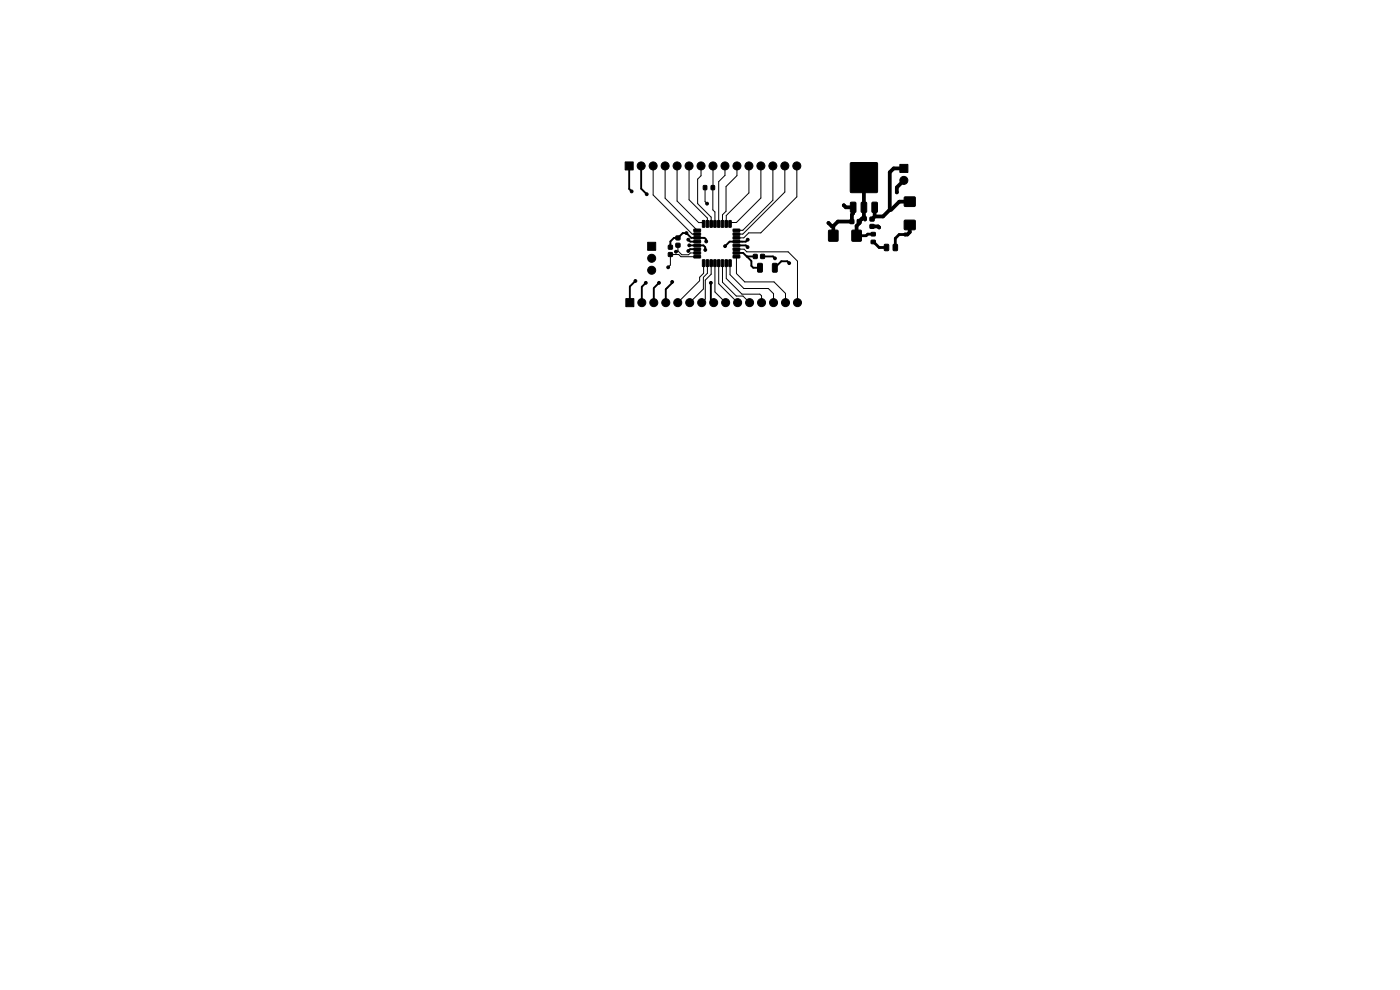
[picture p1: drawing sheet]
<svg xmlns="http://www.w3.org/2000/svg" width="297mm" height="210mm" viewBox="0 0 297 210" stroke-linecap="round" stroke-linejoin="round" font-family="sans-serif">
<g fill="#000" stroke="#000" stroke-width=".21">
<path d="M132.6 34.4h1.7v1.7h-1.7zM190.9 34.9h1.7v1.7h-1.7zM137.4 51.4h1.7v1.7h-1.7zM141.8 52.1h.8v.7h-.8zM141.8 53.6h.8v.8h-.8zM143.4 51.6h.8v.8h-.8zM143.4 50.1h.8v.8h-.8zM147.2 48.6h1.4v.4l-1.3 .1zM147.2 49.4h1.4v.4l-1.3 .1zM147.2 50.2h1.4v.4l-1.3 .1zM147.2 51h1.4v.4l-1.3 .1zM147.2 51.8h1.4v.4l-1.3 .1z"/>
<path d="M147.2 52.6h1.4v.4l-1.3 .1zM147.2 53.4h1.4v.4l-1.3 .1zM147.2 54.2h1.4v.4l-1.3 .1zM149 55.1l.5 .1v1.3h-.5zM149 46.8h.5v1.4l-.5-.1zM149.8 55.1l.5 .1v1.3h-.5zM149.8 46.8h.5v1.4l-.5-.1zM149.2 39.4h.7v.8h-.7zM150.6 55.1l.5 .1v1.3h-.5zM150.6 46.8h.5v1.4l-.5-.1zM151.4 55.1l.5 .1v1.3h-.5zM151.4 46.8h.5v1.4l-.5-.1z"/>
<path d="M150.9 39.4h.7v.8h-.7zM152.2 55.1l.5 .1v1.3h-.5zM152.2 46.8h.5v1.4l-.5-.1zM153 55.1l.5 .1v1.3h-.5zM153 46.8h.5v1.4l-.5-.1zM153.8 55.1l.5 .1v1.3h-.5zM153.8 46.8h.5v1.4l-.5-.1zM154.6 55.1l.5 .1v1.3h-.5zM154.6 46.8h.5v1.4l-.5-.1zM155.5 54.2h1.4l.1 .4-1.4 .1zM155.5 53.4h1.4l.1 .4-1.4 .1zM155.5 52.6h1.4l.1 .4-1.4 .1z"/>
<path d="M155.5 51.8h1.4l.1 .4-1.4 .1zM155.5 51h1.4l.1 .4-1.4 .1zM155.5 50.2h1.4l.1 .4-1.4 .1zM155.5 49.4h1.4l.1 .4-1.4 .1zM155.5 48.6h1.4l.1 .4-1.4 .1zM159.8 54h.8v.8h-.8zM161.4 54h.8v.8h-.8zM160.8 55.9h.7l.2 .1v1.5l-.1 .2-.7 .1-.2-.2zM163.9 55.9h.8l.2 .1v1.5l-.2 .2-.6 .1-.2-.2zM175.8 48.9h1.9v2.2h-1.9zM180.4 34.5h5.7v6.3h-5.7zM180.5 42.9h.8l.3 .1v1.8l-.2 .3h-.8l-.2-.2z"/>
<path d="M180.3 46.6h.8v.8h-.8zM181.9 46.6h.8v.8h-.8zM180.8 48.9h1.9v2.2h-1.9zM182.7 42.9h.9l.3 .1v1.8l-.2 .3h-.8l-.2-.2zM184.8 51h.9v.7h-.9zM184.8 49.3h.9v.7h-.9zM185 42.9h.9l.2 .1 .1 1.8-.2 .3h-.8l-.2-.2zM184.6 46.1h.8v.8h-.8zM184.6 47.6h.8v.8h-.8zM187.6 51.9l.7-.1 .2 .2v1l-.1 .2h-.6l-.2-.2zM189.5 51.9l.7-.1 .2 .2v1l-.1 .2h-.6l-.2-.2zM191.9 41.8h2.2v1.9h-2.2z"/>
<path d="M191.9 46.8h2.2v1.9h-2.2zM132.8 63.4h1.7v1.7h-1.7z"/>
<circle cx="136" cy="35.2" r=".85"/>
<circle cx="138.6" cy="35.2" r=".85"/>
<circle cx="141.1" cy="35.2" r=".85"/>
<circle cx="143.6" cy="35.2" r=".85"/>
<circle cx="146.2" cy="35.2" r=".85"/>
<circle cx="148.7" cy="35.2" r=".85"/>
<circle cx="151.3" cy="35.2" r=".85"/>
<circle cx="153.8" cy="35.2" r=".85"/>
<circle cx="156.3" cy="35.2" r=".85"/>
<circle cx="158.9" cy="35.2" r=".85"/>
<circle cx="161.4" cy="35.2" r=".85"/>
<circle cx="164" cy="35.2" r=".85"/>
<circle cx="166.5" cy="35.2" r=".85"/>
<circle cx="169" cy="35.2" r=".85"/>
<circle cx="191.7" cy="38.3" r=".85"/>
<circle cx="134" cy="40.6" r=".3"/>
<circle cx="134.8" cy="59.6" r=".3"/>
<circle cx="137.2" cy="41.2" r=".3"/>
<circle cx="138.2" cy="57.3" r=".85"/>
<circle cx="138.2" cy="54.8" r=".85"/>
<circle cx="141.8" cy="56.7" r=".3"/>
<circle cx="142.6" cy="59.8" r=".3"/>
<circle cx="143.4" cy="53.4" r=".3"/>
<circle cx="145.6" cy="49.4" r=".3"/>
<circle cx="146" cy="50.8" r=".3"/>
<circle cx="146" cy="53.2" r=".3"/>
<circle cx="146.2" cy="52" r=".3"/>
<circle cx="149.6" cy="53" r=".3"/>
<circle cx="149.8" cy="51.2" r=".3"/>
<circle cx="150" cy="43.2" r=".3"/>
<circle cx="153.8" cy="52.2" r=".3"/>
<circle cx="158.6" cy="52.4" r=".3"/>
<circle cx="158.6" cy="50.8" r=".3"/>
<circle cx="164.4" cy="54.8" r=".3"/>
<circle cx="167.4" cy="55.8" r=".3"/>
<circle cx="175.8" cy="47.3" r=".3"/>
<circle cx="179" cy="43.6" r=".3"/>
<circle cx="183.5" cy="46.6" r=".3"/>
<circle cx="186.5" cy="48.3" r=".3"/>
<circle cx="190.3" cy="40.8" r=".3"/>
<circle cx="192" cy="49.7" r=".3"/>
<circle cx="136.2" cy="64.2" r=".85"/>
<circle cx="137" cy="60" r=".3"/>
<circle cx="138.7" cy="64.2" r=".85"/>
<circle cx="139.8" cy="60" r=".3"/>
<circle cx="141.2" cy="64.2" r=".85"/>
<circle cx="143.8" cy="64.2" r=".85"/>
<circle cx="146.3" cy="64.2" r=".85"/>
<circle cx="148.9" cy="64.2" r=".85"/>
<circle cx="150.8" cy="60" r=".3"/>
<circle cx="151.4" cy="64.2" r=".85"/>
<circle cx="153.9" cy="64.2" r=".85"/>
<circle cx="156.5" cy="64.2" r=".85"/>
<circle cx="159" cy="64.2" r=".85"/>
<circle cx="161.6" cy="64.2" r=".85"/>
<circle cx="164.1" cy="64.2" r=".85"/>
<circle cx="166.6" cy="64.2" r=".85"/>
<circle cx="169.2" cy="64.2" r=".85"/>
</g>
<g fill="none" stroke="#000" stroke-width=".21">
<path d="M138.6 35.2v6.2l8.3 8.3h1M141.1 35.2v6.9l6.8 6.8M143.6 35.2v7.4l4.6 4.6h.8l.3 .3M146.2 35.2v7.2l3.9 3.9v1.2M148.7 35.2v2.1l-.7 .7v5.2l2.9 2.9v1.4M149.6 39.8v3l.4 .4M151.3 35.2l-.1 9.3 .5 .5v2.5M153.8 35.2v2l-1.3 1.3v9M156.3 35.2v2.1l-2.3 2.3v5.2l-.7 .8v1.9M158.9 35.2v5.7l-4.8 4.8v1.8M161.4 35.2v6.8l-5.2 5.2h-1l-.3 .3M164 35.2v7.3l-6.4 6.4h-1.4"/>
<path d="M166.5 35.2v5.5l-8.9 9h-1.4M169 35.2v6.6l-7.6 7.6h-2.6l-1 1.1h-1.6M141.7 56.7h.1M142.6 59.8v.2M143.8 53.2l-.4 .2M143.8 52v1.2M143.8 53.2l.8 .8h1.5l.4-.3h1.4l-.2 .1M147.9 54.5h-3.4l-.5-.5h-1.8v2.2l-.5 .5M149.3 55.8v2.2l-.9 .8v.8l-4.6 4.6M150.1 55.8v2.2l-.9 .8v2.5l-2.9 2.9M150.9 55.8v2.4l-1.3 1.2v4l-.7 .8M151.7 55.8v6.1l2.2 2.3"/>
<path d="M152.5 55.8v4.4l4 4M153.3 55.8v4.1l2.9 2.9h1.4l1.4 1.4M154.1 55.8v3.3l3.3 3.3h3.8l.4 .4v1.4M154.9 55.8v2.5l2.9 2.9h5.2l1.1 1.1v1.9M156.2 52.9h1.7l.5 .5h8.8l2 2v8.8M156.2 54.5v3.5l1.8 1.8h6.2l2.4 2.4v2M156.8 49.6v.1M181 44h.1M183.3 46v.3l.2 .3M183.3 44l.2 .2M185.2 51.3h.1M138.8 61l-.1 .1"/>
</g>
<g fill="none" stroke="#000" stroke-width=".8">
<path d="M183.3 37.7v8.3l.2 .2v.4M191.7 35.7h-2.1l-.8 .9v8l-1.5 1.3h-1.7M191.7 38.3l-1.4 1.5v1M175.8 47.3l.6 .7h.4M176.8 48v2M179 43.6l.4 .4h1.6v1.3l-.3 .2v1.5h-3l-.9 1M182.8 46.5h.1M183.3 46l-1 1v.4l-.6 .5v2.1M185 48h1.3l.2 .3M185.6 44v1.9M185.6 45.9l-.6 .6M193 42.8h-2.2l-1.8 1.8"/>
<path d="M193 47.7v1.6l-.5 .5h-.5"/>
</g>
<path d="M185.2 49.7h-1.1l-.3 .3h-2.1M185.3 51.3l1.2 1.2h1.6M192 49.8h-1.3l-.8 .8v1.9" fill="none" stroke="#000" stroke-width=".6"/>
<g fill="none" stroke="#000" stroke-width=".4">
<path d="M133.5 35.2v4.9l.5 .5M136 35.2v4.8l1.2 1.2M134.8 59.6l-1.2 1.2v3.4M144 52l-.2 .2M146 50.8l.4 .5h1.5M146.2 52l3 .1 .4 .3v.6M147.9 52.8l-1.5 .1-.4 .3M149.8 51.2v-.4l-.3-.3h-2.9l-1-1.1h-.8l-1 1.1h-.8l-.8 .7v1.2M156.2 52.1h2l.4 .3M156.2 53.7h1.5l1.7 1.7v1l.4 .4h1.4M158.4 54.4h1.8M158.4 54.4h.1"/>
<path d="M158.6 50.8l-.4 .5h-3.4l-1 .9M161.8 54.4h2.2l.4 .4M167.4 55.8l-.4-.4h-1.2l-1.4 1.4M137 60l-.8 .8v3.4M138.7 61.1v3.1M139.8 60l-1 1M142.6 60l-1.4 1.4v2.8M150.8 60v3.6l.6 .6"/>
</g>
</svg>
